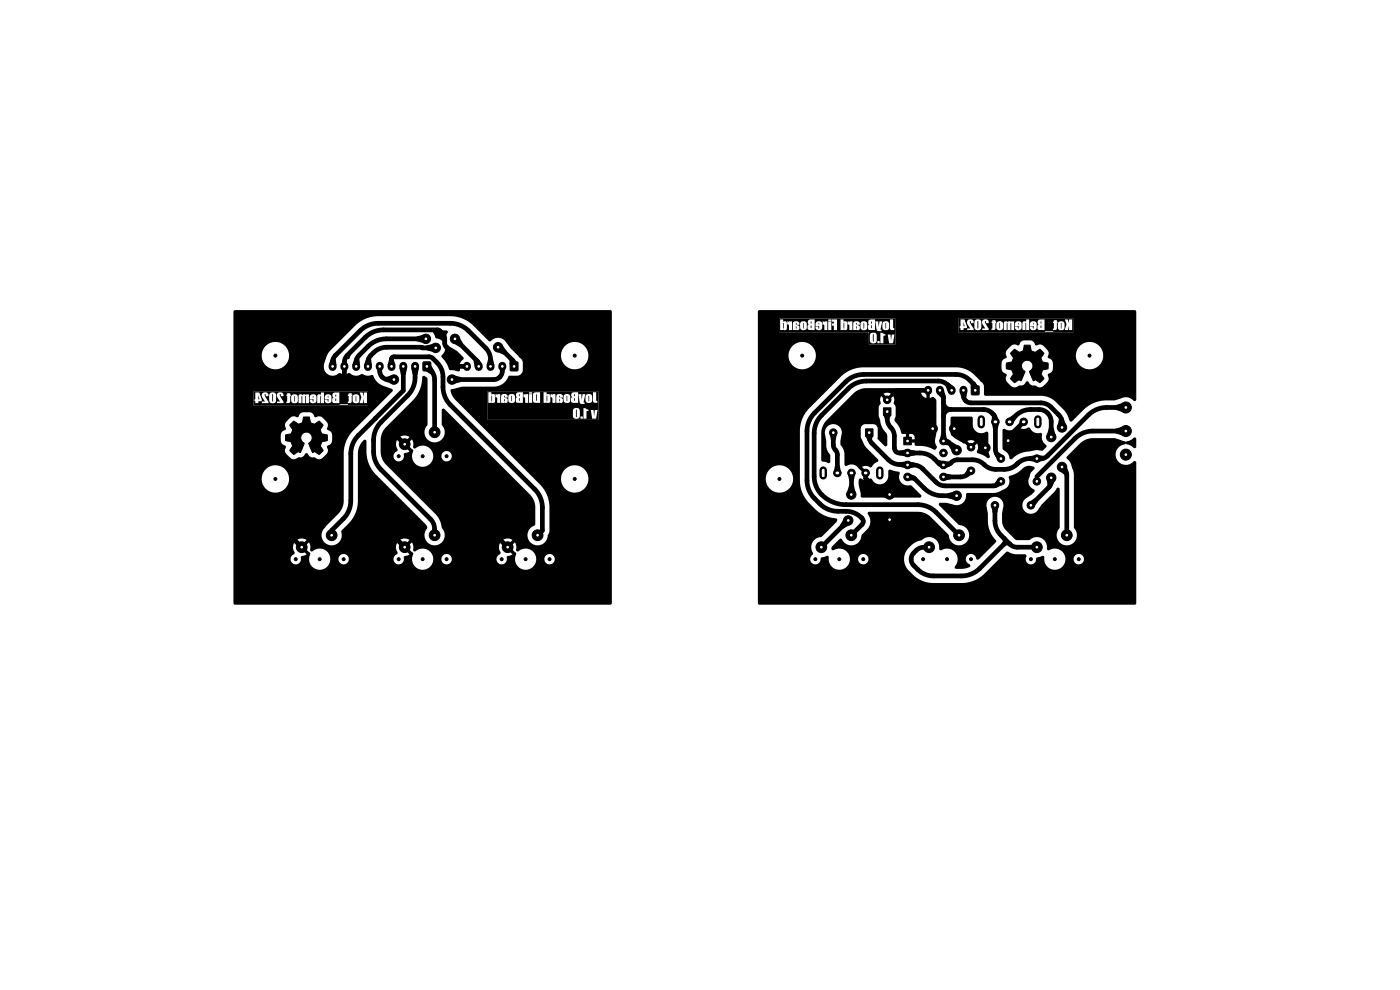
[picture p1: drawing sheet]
<svg xmlns="http://www.w3.org/2000/svg" width="297mm" height="210mm" viewBox="0 0 297 210" stroke-linecap="round" stroke-linejoin="round" font-family="sans-serif">
<g fill="#000">
<path d="M70.3 75.8l.9 .3 .2 1.3-.8 .3-.9-.3zM73.9 74.7a.4 .4 0 0 1 .6 .2 .4 .4 0 0 1-.1 .5l-.2 .6a.48 .48 0 0 1-.8 .1 .35 .35 0 0 1-.3-.2 .35 .35 0 0 1 .1-.4zM75.3 75.8l.9 .3 .2 1.3-.8 .3-.9-.3zM77.8 75.8l.9 .3 .2 1.3-.8 .3-.9-.3zM82.7 75.7l.8 .5 .4 1.2-.8 .3-.9-.3zM82 79.9l1.2-.3 .4 .9-.4 .9-1.6-.5zM84.7 78l.9-.3 .8 .3-.3 1.5h-1zM87.2 78l.9-.3 .8 .3-.3 1.5h-1zM88.4 71.4l1.6-.4 .3 .9-.3 .9-1.6-.4zM90.6 77.7l.8-.3 .9 1.6-.9 .5-1.1-.8zM90.4 73.3l1.7-.4 .3 .9-.3 .9-1.7-.4zM91.9 70.2l.3-.1h2.5a.38 .38 0 0 1 .3 .3 .38 .38 0 0 1-.2 .4l-.3 .8v.6a.35 .35 0 0 1-.2 .3 .35 .35 0 0 1-.4 0l-.9-.6a.72 .72 0 0 1-.8-.9l-.3-.5z"/>
<path d="M94.5 73.2h.5l1.9 1.2 1.4 1.4a.56 .56 0 0 1-.4 .8l-.4 .8h1.2l-.1 .3 .1 .4h-1.2a.43 .43 0 0 1 .1 .5 .43 .43 0 0 1-.4 .2l-1-.3a.71 .71 0 0 1-1-.2l-.5-1.2-1.1-1.6a2.47 2.47 0 0 0 .8-2zM96.5 71.9l.9-.4 .9 1.4-.7 .7-1.5-.8zM101.1 75.8l1.1 1.2-.6 .7-.9 .2-.3-1.4zM103.6 76.2l1-.1 .3 1.3-.8 .3-.9-.3zM105.7 73.7l.7-.7 1.2 1.5-.8 .7-1.5-.6zM108.1 76.5l.7-.7 .8 .9-.5 1-.9 .2zM49.6 65.9l.3-.1h79.6l.3 .2v61.9l-.2 .3-79.7 .1-.3-.2-.1-9.6h12.1v.2a1.15 1.15 0 0 0 1.5 1 1.15 1.15 0 0 0 .7-1.6l1.2-.5-.8-.8 .5-.5 1.1 1.1a2.3 2.3 0 0 0 1 3.2 2.3 2.3 0 0 0 3.1-1.3l.2-.8h1.7v.2a1.1 1.1 0 0 0 1.2 1 1.1 1.1 0 0 0 1-1.2h9.5v.2a1.15 1.15 0 0 0 1.4 1 1.15 1.15 0 0 0 .8-1.6l1.2-.5-.8-.8 .5-.5 1.1 1.1a2.3 2.3 0 0 0 .9 3.2 2.3 2.3 0 0 0 3.2-1.3l.1-.8h1.7v.2a1.1 1.1 0 0 0 1.2 1 1.1 1.1 0 0 0 1-1.2h9.5v.2a1.15 1.15 0 0 0 1.5 1 1.15 1.15 0 0 0 .7-1.6l1.2-.5-.8-.8 .5-.5 1.1 1.1a2.3 2.3 0 0 0 1 3.2 2.3 2.3 0 0 0 3.1-1.3l.2-.8h1.7v.2a1.1 1.1 0 0 0 1.7 .9 1.1 1.1 0 0 0 0-1.9 1.1 1.1 0 0 0-1.7 .8h-1.7a2.33 2.33 0 0 0-1.6-2 2.33 2.33 0 0 0-2.4 .5l-.3-.3a2.18 2.18 0 0 0-.3-1.7l-.8 .9-.5-.5 .8-.9a1.84 1.84 0 0 0-2 0l.8 .9-.5 .5-.9-.8a1.85 1.85 0 0 0 0 2v.4l-.5 .4-.3 .6h-9.5a1.1 1.1 0 0 0-1.1-1 1.1 1.1 0 0 0-1.1 1h-1.7a2.33 2.33 0 0 0-1.5-2 2.33 2.33 0 0 0-2.4 .5l-.4-.3a2.18 2.18 0 0 0-.2-1.7l-.8 .9-.5-.5 .8-.9a1.84 1.84 0 0 0-2.1 0l.8 .9-.5 .5-.8-.8a1.85 1.85 0 0 0 0 2v.4l-.6 .4-.2 .6h-9.5a1.1 1.1 0 0 0-1.1-1 1.1 1.1 0 0 0-1.1 1h-1.7a2.33 2.33 0 0 0-1.5-2 2.33 2.33 0 0 0-2.5 .5l-.3-.3a2.18 2.18 0 0 0-.3-1.7l-.8 .9-.5-.5 .8-.9a1.84 1.84 0 0 0-2 0l.8 .9-.5 .5-.8-.8a1.85 1.85 0 0 0 0 2l-.1 .4-.5 .4-.3 .6h-12.1v-5h18.7a2.18 2.18 0 0 0 2.6 2.1 2.18 2.18 0 0 0 1.6-2.9l1.6-1.7a6.9 6.9 0 0 0 1.9-4.9v-10.3a3.2 3.2 0 0 1 1.6-2.5l.2 .3v2a6.9 6.9 0 0 0 2.2 5.2l10.3 10.4 .4 .8a2.18 2.18 0 0 0 .2 3.1 2.18 2.18 0 0 0 3.1-.1 2.18 2.18 0 0 0-.2-3.1 4.5 4.5 0 0 0-1.4-3l-10.4-10.3-.6-.9-.4-1h2.6v.2a1.15 1.15 0 0 0 1.4 .9 1.15 1.15 0 0 0 .8-1.5l1.2-.5-.8-.8 .5-.5 1.1 1a2.3 2.3 0 0 0 .9 3.3 2.3 2.3 0 0 0 3.2-1.3l.1-.8h1.7v.2a1.1 1.1 0 0 0 1.7 .8 1.1 1.1 0 0 0 0-1.9 1.1 1.1 0 0 0-1.7 .9l-1.7-.1a2.33 2.33 0 0 0-1.5-2 2.33 2.33 0 0 0-2.4 .6l-.4-.3a2.18 2.18 0 0 0-.2-1.7l-.8 .8-.5-.5 .8-.8a1.84 1.84 0 0 0-2.1 0l.8 .8-.5 .5-.8-.8a1.85 1.85 0 0 0 0 2v.5l-.6 .4-.2 .6h-2.6l-.2-3.3a4 4 0 0 1 1.3-2.9l5.6-5.6a7.6 7.6 0 0 0 2-5l.4-.1 .7 .6v9.6a2.2 2.2 0 0 0-.1 3.2 2.2 2.2 0 0 0 3.2 0 2.2 2.2 0 0 0-.1-3.2v-3.1a.49 .49 0 0 1 .5-.2 .49 .49 0 0 1 .4 .4l17.8 17.8a3.9 3.9 0 0 1 1.2 2.8l-.1 3.6a2.68 2.68 0 0 0-1.5 2.8 2.18 2.18 0 0 0 2.4 1.6 2.18 2.18 0 0 0 1.9-2.3l.3-.8v-4.8a6.9 6.9 0 0 0-2.2-5.1l-1.2-1.3h5.8a2.91 2.91 0 0 0 4.1 2.8 2.91 2.91 0 0 0 .6-4.9 2.91 2.91 0 0 0-4.6 1.8l-.1 .3h-5.8l-12.4-12.3h26.2v-6.1h-23.6v6.1h-2.6l-4.1-4.2a2.84 2.84 0 0 1-1-2.3l2.4-.6h6.6a3.6 3.6 0 0 0 3.3-2.3h1.7a1.24 1.24 0 0 0 1.2-1.2l-.1-1.9-1.1-1.3h9.3v.3a2.9 2.9 0 0 0 4.4 2.3 2.9 2.9 0 0 0 0-5 2.9 2.9 0 0 0-4.4 2.4h-9.3l-1.3-1.4-1-1.3a2.09 2.09 0 0 0-3.4-.2l-.3-.1-3.2-3.1a7 7 0 0 0-5.1-2.1h-15.8a6.9 6.9 0 0 0-4.2 2l-5.4 5.4-.6 .8-.6 1.7a1.95 1.95 0 0 0 .7 2.4 1.95 1.95 0 0 0 2.5-.3l.7 .3v-1.4l.3 .2 .4-.2v1.4l.7-.3a2.15 2.15 0 0 0 2.7 .2l.2 .1a2.16 2.16 0 0 0 2 .1l.2 .2a3.5 3.5 0 0 0 2 2.1l1.8 .6a.35 .35 0 0 1 .3 .3 .35 .35 0 0 1-.1 .3l-8.3 8.4a6.9 6.9 0 0 0-2 5v9.8a3.9 3.9 0 0 1-1.2 2.8l-2.7 2.9a2.13 2.13 0 0 0-.8 1.6h-18.7v-12.1h6v.4a2.9 2.9 0 0 0 4.4 2.3 2.9 2.9 0 0 0 0-5 2.9 2.9 0 0 0-4.4 2.3h-6v-8.5h10.1v.2a1.33 1.33 0 0 0 1 1.5l.1 .2a1.8 1.8 0 0 0 .8 2.3 1.11 1.11 0 0 0 1.5 .1l.2-.1a1.49 1.49 0 0 0 1.7-1h.2a1.78 1.78 0 0 0 1.3 .9l.4 .1a1.36 1.36 0 0 0 2.2-.5 1.33 1.33 0 0 0 .4-1.8l.3-.3a1.37 1.37 0 0 0 .8-1.5v-.3a1.29 1.29 0 0 0-.7-1.4h-.2a.86 .86 0 0 1 0-1.1l-.2-.6-.8-.8a1.16 1.16 0 0 0-1.5-.3h-.3l-.2-.2a1.01 1.01 0 0 0-1-.9h-1.2a1.24 1.24 0 0 0-1.1 1.1h-.3a1.74 1.74 0 0 0-2.2 .9 1.23 1.23 0 0 0-.1 1.6l-.1 .2a1.42 1.42 0 0 0-1 1.7h-10.1v-6.8h28.6v-3.1h-24.3v3.1h-4.3v-10.8h6a2.91 2.91 0 0 0 4.1 2.8 2.91 2.91 0 0 0 .6-5 2.91 2.91 0 0 0-4.6 1.9l-.1 .3h-6zM166.2 68.5l.1 .1-.1 1.1zM168.8 69.2a.29 .29 0 0 1 .2 .2 .29 .29 0 0 1-.2 .3zM170.4 68.5l.1 .1-.1 1.1zM172 69h.2v.6l-.2-.1zM172 68.2h.2v.4h-.2z"/>
<path d="M173.7 68.5h.1v.3h-.2zM179 68.5l.1 .1-.1 1.1zM181.6 69.2a.29 .29 0 0 1 .2 .2 .29 .29 0 0 1-.1 .3zM183.2 68.5l.1 .1v1.1zM184.8 69h.2v.6l-.2-.1zM184.8 68.2h.2v.4h-.2zM185.2 70.9l.2 .1-.1 1.5zM187.9 68.5l.1 .1-.1 1.1zM165.3 67.5h24.6v3h-24.6v-1.9h.2v1.4h.6v-.1l.4 .1 .3-.1 .1-1.1a.34 .34 0 0 1 .4 .1 .34 .34 0 0 1 .1 .4v.7h.6v-.9h.2v.9h.6v-.1a.55 .55 0 0 0 .9-.4 .55 .55 0 0 0-.7-.6l-.2-.2 .1-.2 .1 .4 .7-.1v.6a.72 .72 0 0 0 .8 .7 .72 .72 0 0 0 .7-.8h.1l.1 .5 .1 .2h1.3v-1.1h.2v.2h.8v.6h-.2v-.5h-.6a.72 .72 0 0 0 .7 .8 .72 .72 0 0 0 .7-.7l.1-.5a.32 .32 0 0 1 .4 .1 .32 .32 0 0 1 0 .4v.7h1.5v-1.8h.5v.4h-.4v.5h.4v.9h.7v-1.4h.7v1.4h.7v-.1l.3 .1 .4-.2v-1a.34 .34 0 0 1 .4 .1 .34 .34 0 0 1 .1 .4v.7h.6v-.9h.2v.9h.6v-.1a.55 .55 0 0 0 .9-.4 .55 .55 0 0 0-.7-.6l-.2-.2 .1-.2 .1 .4 .7-.1v.6a.72 .72 0 0 0 .8 .7 .72 .72 0 0 0 .7-.8h.1l.1 .5 .1 .2h1.3v-1.8l.4 1.7 .1 .3 .9 .1v-.3l-.2-.1 .2-1.1h.2v.5a.72 .72 0 0 0 .7 .8 .72 .72 0 0 0 .7-.8h.2v.3a.42 .42 0 0 0 .6 .4h.3v-.4l-.2-.1v-1.7h-.7v1.5h-.2v-.4a.72 .72 0 0 0-.7-.8 .72 .72 0 0 0-.7 .7h-.2l.2-.6h-.6l-.2 1.2-.1-1.2h-.7v-.4h-.7a.57 .57 0 0 0-.7 .3 .57 .57 0 0 0 .2 .7l-.2 .1-.1 .4h-.1v-.4a.72 .72 0 0 0-.7-.8 .72 .72 0 0 0-.8 .7h-.1a.73 .73 0 0 0-.9-.6 .73 .73 0 0 0-.5 .9h-.2v-.9h-.6v.3l-.4-.4-.1 .7-.1-.6-.6 .1v-.5h-.7v.8h-.7v-.8h-1.1v.4h-.8v1.8h-.2v-1.8h-.6v.3l-.4-.4v.7a.76 .76 0 0 0-.8-.7 .76 .76 0 0 0-.7 .8h-.2v-.8h3.6v-.3h-.7v.3h-2.9v-.3h-.6a.59 .59 0 0 0-.8 .2 .59 .59 0 0 0 .2 .8l-.2 .1-.1 .4h-.1v-.4a.72 .72 0 0 0-.7-.8 .72 .72 0 0 0-.8 .7h-.1a.73 .73 0 0 0-.9-.6 .73 .73 0 0 0-.5 .9h-.2v-.9h-.6v.3l-.4-.4-.1 .7-.1-.6-.7 .1v-.5h-.6v.8h-.2zM184.3 70.3h5.7v2.8h-5.7v-1.8h.2v.8a.71 .71 0 0 0 .3 .7 .71 .71 0 0 0 .7 0h1.9v-1.2a.3 .3 0 0 1 .1-.4 .3 .3 0 0 1 .3 0v-.2h.5l.3 1.8h.8l.4-1.8h-.6l-.2 1.3-.1-1.3h-1.1l-.6-.4h-.4v2.2h-.2v-.5h-.5v.5h-.6l.5-.4v-1.1a.74 .74 0 0 0-.7-.8 .74 .74 0 0 0-.8 .8h-.2zM204.4 68.3l.2 .9h-.2zM207.4 68.1l.1 .1-.1 1.5z"/>
<path d="M212 68.5l.2 .1-.1 1.1zM216 68.5h.1v.3h-.1zM219.2 68.5h.1v.3h-.2zM220.8 69h.1v.6l-.1-.1zM220.8 68.2h.1v.4h-.1zM225.1 68.5l.1 .1-.1 1.1zM203.4 67.5h24.3v3.1h-24.3v-.2h20v-.2h-1.7v.2h-18.3v-1.2h.2l.2 .8h.6v-.4h.7l-.3-1.3h.3l.7 1.4h-.6v.3h1.4l-.2-.6a1.41 1.41 0 0 1-.5-1.3l.1 .4h.7v.8a.74 .74 0 0 0 .7 .7 .74 .74 0 0 0 .8-.7v-1h.1l.7 1.4h-.6v.3h1.4l-.1-.3h.6v.3h.3a.45 .45 0 0 0 .5-.1 .45 .45 0 0 0 .1-.5v-.6h.2v.6a.72 .72 0 0 0 .7 .7 .72 .72 0 0 0 .7-.8v-.6h.1v1.3h.7l.1-1.5v1.5h.7v-1.5l.1 1.5h.7v-1.1h.1v.2h.8v.6h-.2v-.5h-.6a.72 .72 0 0 0 .7 .8 .72 .72 0 0 0 .7-.7v-.5h.2v1.2h.6l.1-1.5 .1 1.5h.6v-1.1h.2v.2h.8v.6h-.2v-.5h-.6v.2a.72 .72 0 0 0 .8 .6 .72 .72 0 0 0 .6-.7h.2v.5l.3 .2h1.2v-.3h1.8v.3h.4a.42 .42 0 0 0 .4-.6v-.6h.2v.8l.3 .4h1.9l.2-.9v.9h.7v-2.2h-.7v.8l-.3-.8h-.6l.4 1-.4 1.2h-.5l.4-.3v-.9a.72 .72 0 0 0-.7-.7 .72 .72 0 0 0-.7 .7h-.2v-.3h.1l-.1-.6h-.6v.3h-.2v.3h.2v1.2h-2v-1.9h-.8a.57 .57 0 0 0-.6 .3 .57 .57 0 0 0 .2 .7l-.2 .1-.1 .4h-.2v-.5a.72 .72 0 0 0-.7-.7 .72 .72 0 0 0-.7 .8h-.2v-1.1h-.6v.5l-.6-.1-.2 .2v.4l-.2-.1a.72 .72 0 0 0-.8-.6 .72 .72 0 0 0-.6 .8h-.1v-.7h-.7v.1l-.5-.1-.2 .1-.5-.1-.3 .2-.1 .3h-.1a.72 .72 0 0 0-.8-.6 .72 .72 0 0 0-.6 .7h-.2v-.3h.1l-.1-.6h-.7v.3h-.1v.3h.1v1.2h-.8l-.2-.3a1.41 1.41 0 0 1-.4-1.3l.1 .4h.6a.72 .72 0 0 0-.7-.8 .72 .72 0 0 0-.8 .6h-.1a.74 .74 0 0 0-.9-.6 .74 .74 0 0 0-.6 .8h-.1a.72 .72 0 0 0-.7-.8 .72 .72 0 0 0-.8 .6h-.3l-.2-.5h-.8v1.4h-.4zM160.8 65.9l.3-.1h79.7l.3 .3v18.6a.39 .39 0 0 1-.4 .4 .39 .39 0 0 1-.4-.3 2.17 2.17 0 0 0-2.5-.3 5.7 5.7 0 0 1-3.3 .4l-.5 .1a6.9 6.9 0 0 0-4.1 1.9l-2.4 2.4-.4 .1-.2-.2-.9-1.9-2-2a4.5 4.5 0 0 0-3.1-1.3l-11.9-.1-.2-.2-.1-1.7-.1-.5-1.9-2a5.6 5.6 0 0 0-4-1.6h-19.3a6.9 6.9 0 0 0-5.1 2l-6.7 6.7a6.9 6.9 0 0 0-1.9 5v10.1a6.9 6.9 0 0 0 2.1 5.2l1 .9a7.4 7.4 0 0 0 4.7 2.2l.1 .3-.3 .6-2.9 2.9a2.31 2.31 0 0 0-1.9 3.6l-.1 .3a1.14 1.14 0 0 0 .2 2 1.14 1.14 0 0 0 1.5-1.3l1.2-.5a.38 .38 0 0 1 .5 .1 .38 .38 0 0 1 0 .5 2.25 2.25 0 0 0 2.2 2.4 2.25 2.25 0 0 0 2.3-2.4h1.7v.2a1.1 1.1 0 0 0 1.3 1 1.1 1.1 0 0 0 .9-1.2h7.6l.3 1.6 .6 .8 .8 .9a6.2 6.2 0 0 0 4.6 1.9h5.7a6.9 6.9 0 0 0 5.2-2.2l4.5-4.5 1.8 .6h2.2a.61 .61 0 0 1 .1 .9 1.15 1.15 0 0 0 1.2 1.2 1.15 1.15 0 0 0 1.1-1.3l1.1-.5a.38 .38 0 0 1 .5 .1 .38 .38 0 0 1 0 .5 2.25 2.25 0 0 0 2.2 2.4 2.25 2.25 0 0 0 2.3-2.4h1.8v.2a1.1 1.1 0 0 0 1.6 .9 1.1 1.1 0 0 0 0-1.9 1.1 1.1 0 0 0-1.6 .8h-1.8a2.33 2.33 0 0 0-3.6-1.8l-.2-.1a2.74 2.74 0 0 0-1-2.3 2.46 2.46 0 0 0-2.9 .3l-2.8-.1-2-2a2.85 2.85 0 0 1-.9-2v-1.6l.2-1.1a1.81 1.81 0 0 0-1.7-2.4 1.81 1.81 0 0 0-1.7 2.4l.2 1.1v1.4a6.2 6.2 0 0 0 1.7 4.5l-.1 .3-3.5 3.5a.51 .51 0 0 1-.6 0 .51 .51 0 0 1-.2-.6 1.13 1.13 0 0 0-1.9 .1 1.13 1.13 0 0 0 .8 1.7l.1 .2a2.04 2.04 0 0 1-1.9 .7h-1.2l-.3-.3 .1-.3a2.3 2.3 0 0 0 0-3 2.3 2.3 0 0 0-3.1-.4l-.2-.1a2.74 2.74 0 0 0-1-2.3 2.34 2.34 0 0 0-2.9 .3 4.7 4.7 0 0 0-3.6 3.9l-7.6-.1a1.1 1.1 0 0 0-1.2-.9 1.1 1.1 0 0 0-1 1h-1.7a2.33 2.33 0 0 0-3.6-1.8 .48 .48 0 0 1-.2-.7l1.7-1.7a.66 .66 0 0 1 .7 .6 2.22 2.22 0 0 0 2.5 .6 2.22 2.22 0 0 0 1.4-2.1l1.1-1.1a2.61 2.61 0 0 0 .2-3.4l.3-.3h10.3a4 4 0 0 1 2.9 1.2l3.7 3.7a2.18 2.18 0 0 0 2.2 2.2 2.18 2.18 0 0 0 2.1-2.3 2.18 2.18 0 0 0-2.3-2.1l-4-4a.44 .44 0 0 1 0-.6 .44 .44 0 0 1 .6 0h.9l1.5 .4a2.09 2.09 0 0 0 2.7-2.4l.3-.1 5.9-.1 1.9-.8a1.94 1.94 0 0 0 .9-2.5l.1-.2a11.6 11.6 0 0 0 3.4-2l.9-.2 .8 .2 .3 .2-.1 .3-.7 .8-.2 .7a2.03 2.03 0 0 0 1 3v.3l-.6 .6-1.4 .9a1.8 1.8 0 0 0 .1 2.8 1.8 1.8 0 0 0 2.7-.6l.7-1 2.7-2.6 .5-.9a.35 .35 0 0 1 .4 0 .35 .35 0 0 1 .2 .3v8.2a2.18 2.18 0 0 0 .1 3.1 2.18 2.18 0 0 0 3.1-.1 2.18 2.18 0 0 0-.2-3.1v-11.6l-.7-2.1-.9-1.1 2.8-2.9a4 4 0 0 1 2.9-1.3h4.5l2.4 .9 1-.4 .6-.5a.35 .35 0 0 1 .4-.1 .35 .35 0 0 1 .3 .3l-.1 1.8a.53 .53 0 0 1-.5 .2 .53 .53 0 0 1-.4-.4 1.8 1.8 0 0 0-2.3-.2 2.21 2.21 0 0 0-.6 3.4 2.21 2.21 0 0 0 3.4-.1l.4 .1 .1 .2v29.8l-.4 .4h-79.7l-.2-.4v-26.5h1.7a2.9 2.9 0 0 0 4.1 2.8 2.9 2.9 0 0 0 .5-4.9 2.9 2.9 0 0 0-4.6 1.8v.3h-1.7v-26.1h6.5a2.9 2.9 0 0 0 1.6 2.7 2.9 2.9 0 0 0 3.1-.3h40.5v.1a1.33 1.33 0 0 0 1 1.6l.1 .2a1.8 1.8 0 0 0 .8 2.2 1.12 1.12 0 0 0 1.6 .1l.1-.1a1.46 1.46 0 0 0 1.7-.9h.2a1.78 1.78 0 0 0 1.3 .9h.4a1.53 1.53 0 0 0 2.3-.6 1.3 1.3 0 0 0 .3-1.7l.3-.3a1.37 1.37 0 0 0 .8-1.4v-.2a1.38 1.38 0 0 0-1.1-1.7l.1-.6h5.8a2.91 2.91 0 0 0 4.2 2.8 2.91 2.91 0 0 0 .5-5 2.91 2.91 0 0 0-4.6 1.9l-.1 .3h-5.8a2.19 2.19 0 0 0-1-1.8 1.09 1.09 0 0 0-1.4-.3l-.3 .1-.2-.3a1.01 1.01 0 0 0-1-.8h-1.2a1.24 1.24 0 0 0-1.1 1l-.2 .1a1.74 1.74 0 0 0-2.3 .8 1.23 1.23 0 0 0-.1 1.6l-.1 .2a1.42 1.42 0 0 0-1 1.8l-40.4-.1a2.9 2.9 0 0 0-.7-4.8 2.9 2.9 0 0 0-4.1 2.5h-6.5v-4.8h23.2l.3 .2v2.4h5.7v-2.5h37.7v-3.1h-24.3v3.1h-13.4l-.1-3h-24.6v2.9h-4.5zM54.8 83.8l.2 .9h-.2zM57.8 83.6l.1 .1-.1 1.5zM62.4 84l.1 .1v1.1zM66.4 84h.1v.3h-.2z"/>
<path d="M69.5 84h.2v.3h-.2zM71.2 84.5h.1v.6l-.2-.1zM71.2 83.7h.1v.4h-.1zM75.5 84l.1 .1-.1 1.1zM53.8 83h24.3v3.1h-24.3v-.2h20v-.2h-1.7v.2h-18.3v-1.2h.2l.2 .8h.6v-.4h.7l-.3-1.3h.3l.7 1.4h-.6v.3h1.4l-.3-.6a1.41 1.41 0 0 1-.4-1.3l.1 .4h.7v.8a.74 .74 0 0 0 .7 .7 .74 .74 0 0 0 .8-.7v-1h.1l.7 1.4h-.6v.3h1.3v-.3h.6v.3h.3a.45 .45 0 0 0 .5-.1 .45 .45 0 0 0 .1-.5v-.6h.2v.6a.72 .72 0 0 0 .7 .6 .72 .72 0 0 0 .7-.7v-.6h.1v1.3h.7v-1.5l.1 1.5h.7v-1.5l.1 1.5h.6v-1.1h.2v.2h.8v.6h-.2v-.5h-.6a.72 .72 0 0 0 .7 .8 .72 .72 0 0 0 .7-.7v-.6h.2v1.3h.6l.1-1.5 .1 1.5h.6v-1.1h.2v.2h.8v.6h-.2v-.5h-.6v.2a.72 .72 0 0 0 .8 .6 .72 .72 0 0 0 .6-.7h.2v.5l.3 .2h1.2v-.3h1.8v.3h.3a.42 .42 0 0 0 .5-.6v-.6h.2v.8l.3 .4h1.9l.2-1v1h.7v-2.2h-.7v.8l-.3-.8h-.6l.4 1-.4 1.2h-.5l.4-.3v-.9a.72 .72 0 0 0-.7-.7 .72 .72 0 0 0-.7 .7h-.2v-.3h.1l-.1-.6h-.6v.3h-.2v.3h.2l-.1 1.2h-1.9v-1.9h-.8a.57 .57 0 0 0-.6 .3 .57 .57 0 0 0 .2 .7l-.2 .1-.1 .4h-.2v-.5a.72 .72 0 0 0-.7-.7 .72 .72 0 0 0-.7 .8h-.2v-1.1h-.6v.5l-.6-.1-.2 .2v.3h-.2a.72 .72 0 0 0-.8-.6 .72 .72 0 0 0-.6 .8h-.2v-.7h-.6v.1l-.5-.2-.2 .2-.5-.2-.3 .3-.1 .3-.1-.1a.72 .72 0 0 0-.8-.5 .72 .72 0 0 0-.6 .7h-.2v-.3h.1l-.1-.6h-.7v.3h-.1v.3h.1v1.2h-.8l-.2-.3a1.41 1.41 0 0 1-.5-1.3l.2 .4 .5-.1a.72 .72 0 0 0-.6-.7 .72 .72 0 0 0-.8 .6h-.1a.74 .74 0 0 0-.9-.6 .74 .74 0 0 0-.6 .8l-.1-.1a.72 .72 0 0 0-.7-.7 .72 .72 0 0 0-.8 .6h-.3l-.2-.5h-.8v1.4h-.4zM96.3 79.6l1.6 .4v1l-1.6 .4-.4-.9zM104.3 84h.1l-.1 1.1zM106.9 84.6a.29 .29 0 0 1 .2 .2 .29 .29 0 0 1-.1 .3zM108.5 84l.1 .1v1zM110.1 84.5h.2v.5l-.2-.1zM110.1 83.7l.2-.1v.5l-.2-.1zM113.8 83.6h.1v1.4l-.2-.1z"/>
<path d="M116 84h.1l-.1 1.1zM118.7 84.6a.29 .29 0 0 1 .1 .2 .29 .29 0 0 1-.1 .3zM120.2 84l.1 .1v1zM121.8 84.5h.2v.5l-.2-.1zM121.8 83.7l.2-.1v.5l-.2-.1zM122.2 86.9l.2 .1-.1 1.5zM124.9 84l.1 .1-.1 1zM103.4 83h23.6v6.1h-23.6v-1.8h18.1v.8a.71 .71 0 0 0 .3 .7 .71 .71 0 0 0 .8 0h1.8v-1.3a.28 .28 0 0 1 .1-.3 .28 .28 0 0 1 .3 0v-.2h.5l.3 1.8h.9l.3-1.8h-.6l-.2 1.3-.1-1.3h-1.1l-.6-.4h-.4v2.2h-.2v-.5h-.5v.5h-.5l.4-.4v-1.1a.74 .74 0 0 0-.7-.8 .74 .74 0 0 0-.8 .8h-18.1v-3.2h.2v1.4h.6v-.2l.4 .2 .3-.2 .1-1a.34 .34 0 0 1 .4 0 .34 .34 0 0 1 .1 .4v.8h.6v-1h.2v1h.6v-.2a.55 .55 0 0 0 .9-.4 .55 .55 0 0 0-.7-.6l-.2-.1 .1-.3 .1 .4h.7v.5a.72 .72 0 0 0 .8 .7 .72 .72 0 0 0 .7-.8h.1l.1 .5 .1 .2 1.3 .1v-1.2a.35 .35 0 0 1 .4 0 .35 .35 0 0 1 .1 .4v.8h1.5v-1.5h.2v.9a.51 .51 0 0 0 .7 .6h.8v-1.4h.7v1.4l1.2-.1 .2-.3 .1-.8a.34 .34 0 0 1 .3 0 .34 .34 0 0 1 .1 .4v.8h.6v-1h.2v1h.6v-.2a.55 .55 0 0 0 .9-.4 .55 .55 0 0 0-.7-.6l-.1-.1v-.3l.1 .4h.7l.1 .5a.72 .72 0 0 0 .7 .7 .72 .72 0 0 0 .7-.8h.1l.1 .5 .1 .2 1.3 .1v-1.9l.4 1.8 .2 .2 .8 .1v-.3l-.2-.1 .2-1h.2v.4a.72 .72 0 0 0 .7 .8 .72 .72 0 0 0 .7-.8h.2v.3a.42 .42 0 0 0 .6 .5h.3v-.5h-.2v-1.8h-.7v1.5h-.2v-.4a.72 .72 0 0 0-.7-.7 .72 .72 0 0 0-.7 .7h-.2l.2-.7h-.6l-.2 1.3-.1-1.3h-.7v-.4h-.7a.57 .57 0 0 0-.7 .3 .57 .57 0 0 0 .2 .7l-.2 .2-.1 .3h-.1v-.4a.72 .72 0 0 0-.7-.7 .72 .72 0 0 0-.8 .7l-.1-.1a.73 .73 0 0 0-.9-.6 .73 .73 0 0 0-.5 .9h-.2v-.9h-.6v.3l-.4-.3v.7l-.2-.7-.6 .1v-.5h-.7v.9h-.7v-.9h-.6a.66 .66 0 0 0-.7 .1 .66 .66 0 0 0-.2 .7h-.2v-.4h-.7v1.9h-.1v-1.9h-.7v.3l-.4-.3v.7h-.1v-.8h2v-.3h-.7v.3h-1.3v-.3h-.6a.59 .59 0 0 0-.8 .3 .59 .59 0 0 0 .2 .7l-.2 .2-.1 .3h-.1v-.4a.72 .72 0 0 0-.7-.7 .72 .72 0 0 0-.8 .7l-.1-.1a.73 .73 0 0 0-.9-.6 .73 .73 0 0 0-.5 .9h-.2v-.9h-.6v.3l-.4-.3-.1 .7-.1-.7-.7 .1v-.5h-.6v.9h-.2zM176 91.8h1.6l-.3 1.6h-1zM177.1 98.7h1l.3 1.6h-1.6zM184.4 91.8l.8 .8-.2 .5-.9 .4-.4-.9zM188.2 87.3l.8 .8-.3 .7h-1l-.3-.7z"/>
<path d="M182.3 101.6l.4-.1a1.68 1.68 0 0 0 2 0h.1a1.89 1.89 0 0 0 2 1.2 1.89 1.89 0 0 0 1.6-1.6v-1.2l.2-.2 1.8 .3a.4 .4 0 0 1 .4 .2 .4 .4 0 0 1 0 .4 1.81 1.81 0 0 0 1.9 2.4h.7l1.5 1.5a.75 .75 0 0 1 .5 1h-12.6l-.2-.2v-.7l-.4-1.8zM190.9 95.6l1.6-.3v1.6l-1.6-.3zM191 98.1l1.5-.3v.8l-.3 .8-1.2-.4zM192.5 95.3l1.6 .3v1l-1.6 .3zM192.8 97.9l1.1 .2-.1 1-1 .3-.3-.8zM180.9 83.6l6.5-.1 .8 .8 .8-.8-.7-.2-.9 .2h-6.4l.4-.3h14a1.54 1.54 0 0 0 1.1 1.2v-1.2h-15.1l1.1-.6 1.3-.3h11.3l1.4 .2a.48 .48 0 0 0 .1 .7 .48 .48 0 0 0 .6-.1v1.3l.8-.2 .6 .7 .1 6.9-.4 1.8 .2 .7a.58 .58 0 0 1 .2 .7 .58 .58 0 0 1-.7 .3 9.9 9.9 0 0 0-3.8-.8l-.2-.6h-1.2a.4 .4 0 0 0-.1-.7h1.3l-.1-.9-.4-.2h-.6v1.1h-.4l-.3 .2v-1.3l-.9-.1a7.2 7.2 0 0 0-1.5-2.8l.2-.9v-1.8l-.3-.7a.83 .83 0 0 1 0-1l-.2-.8-.9 .9a.4 .4 0 0 0-.4-.5 .4 .4 0 0 0-.4 .5l-.9-.9-.2 1.1a.78 .78 0 0 1-.2 1l-.1 2.1 .3 .9a5.9 5.9 0 0 0 1.5 3v2.2a.35 .35 0 0 1-.2 .4 .35 .35 0 0 1-.4-.1l-1.4-1.5v-2.2a.99 .99 0 0 0-.9-.9h-1.9a1 1 0 0 0-.8 .9v1.9l.8 1.7 2.8 2.9a.56 .56 0 0 1-.5 .8l-.6 .5a.49 .49 0 0 1-.3 .4 .49 .49 0 0 1-.6-.1l-.7-.2-.6 .2 1 1.1h-.5l-.1 .3-1-.9a1.98 1.98 0 0 0-2.8-.6l-.4-.3v-2.9l-.8-1.4 .2-2a1.81 1.81 0 0 0-1.7-2.3 1.81 1.81 0 0 0-1.7 2.3l.3 2.8 .7 1.5v1.4a.78 .78 0 0 1-1.1 0l-.5-.1-.3-.3 .1-6.4a4 4 0 0 1 1.2-2.2zM198.5 98.3l.7-.7 1.3 .3-.3 .7-.6 .6zM200.2 97.8l1.1 .1 .7 .7-1.5 .8-.3-.8zM199.4 82.8l.8-.2 .4 1.8h-1l-.8-.9zM200.5 92.8l1.4 1-.7 .7-1-.2v-.7zM199.7 92h1l.2 1.5h-1.5zM201.2 81.2l1.1 .8-.4 .8-.8 .3-.5-1.2z"/>
<path d="M201.2 94.4l.7-.7 1.4 .9-.4 .9-.9 .4zM203.6 83.1l.8-.3 .8 .3-.2 1.2-.9 .5zM205.4 99.3l.6 .6 .3 .7-1.1 .7-.5-.9zM201.7 88.5l.3-.1h4.1l.3 .2v1.6a1.9 1.9 0 0 0 3 1.4l.3 .3 .1 4.3a.56 .56 0 0 1-.2 1l-1.8-.9a.51 .51 0 0 1-.5-.3 .51 .51 0 0 1 .1-.6l.1-.8-.2-.5-.9 .9a.4 .4 0 0 0-.4-.5 .4 .4 0 0 0-.4 .5l-.9-.9h-.3l-.8-.5h1.6l.8 .8 .8-.8-.7-.2-.9 .2a3 3 0 0 1-2.7-.7 1.33 1.33 0 0 1-.8-1.1zM206.6 80.8l.8 1-.5 1-.9 .2-.1-1.5zM210.4 88.3l.8-.7 .7 1.6-.7 .3h-.8zM210.9 96.3l.9-.4 1.1 .8-.6 .6-.7 .3zM210.4 89.5h1.6l-.3 1.6h-1zM213.6 88.9l1.3-.9 .8 .7-1 1.3zM212.7 91.1l.2-.1a2.07 2.07 0 0 0 2.9-.7l1-.9 .1 .3 .5 .1-1 1a2.13 2.13 0 0 0 1.9-.1 2.19 2.19 0 0 0 2.6 1.1 1.08 1.08 0 0 1 .1 1.2l.5 1a.6 .6 0 0 1 .4 .9l-.8 .7-1.3-.1a10.6 10.6 0 0 0-4.6 1.4l-.3 .3a.4 .4 0 0 1-.4 .2 .4 .4 0 0 1-.4-.4 2.34 2.34 0 0 0-1.3-1.6l-.1-.3zM217 89.2h.4zM218.4 96.8l1.6-.3v1.6l-1.6-.3z"/>
<path d="M220 96.5l1.3 .2 .4 .9-1.4 .4-.3-.7zM222.5 90.7h1l.4 1.6-.9 .4-.9-.4zM224.6 88.9l.9-.4 .7 1.8a2.5 2.5 0 0 1-1.9 .4zM225.3 99.1l.9-.4 .6 2h-1l-1.2-.9zM236.7 85.9l1.5-.5 .6 1-.6 1-1.5-.5zM236.7 90.9l1.5-.5 .6 1-.6 1-1.5-.5zM179 110l.9 .4 .4 .9-1.4 .9-.7-.8zM180.1 102.9h1l.4 1.6-.9 .4-.9-.4zM179.8 100.3h1.6l-.3 1.6h-1zM183.4 100.6h.4zM187.2 104.3l1.1-.3 .4 .9-.4 .9-1.8-.8zM192.8 100.4l1.6 .8-.7 .7-1.2 .1v-.8z"/>
<path d="M200.2 100.4l1.5 .3v1l-1.5 .3zM200.9 104.7l1.7-.5 .3 1-.3 .9-1.7-.4zM211.8 101.6l.5 .5 .3 .7-1.4 .7-.3-1zM210.3 107.2h1.6l-.3 1.6h-1zM218.1 106.6l1.4-.9 .7 .7-.9 1.3zM222 101.4v-.1a2.52 2.52 0 0 1 1.9 .4l-.9 1.9-.8-.7z"/>
</g>
<g fill="#000" stroke="#000" stroke-width=".21">
<path d="M89.8 76.8h1.5v1.8h-1.5zM108.3 76.8h1.5v1.8h-1.5zM214.9 74.4l.1-.1a.32 .32 0 0 1 .3-.2 .32 .32 0 0 1 .3 .2l.6 .5 .9-.4 .2-1.2h1.2l.3 1.2 .8 .4 .7-.5a.32 .32 0 0 1 .4-.2 .32 .32 0 0 1 .2 .3l.2 .2a.38 .38 0 0 1 .4 .3 .38 .38 0 0 1-.3 .4 .87 .87 0 0 0-.3 .9 .87 .87 0 0 0 .7 .7h.2a.45 .45 0 0 1 .6 .1 .45 .45 0 0 1 0 .6v.1a.39 .39 0 0 1 0 .5 .39 .39 0 0 1-.5 .1 .95 .95 0 0 0-.9 .6 .95 .95 0 0 0 .3 1.1 .34 .34 0 0 1 .2 .4 .34 .34 0 0 1-.3 .2l-.2 .2a.42 .42 0 0 1-.4 .4 .42 .42 0 0 1-.4-.3 .77 .77 0 0 0-1-.1l-.8-2a1.25 1.25 0 0 0 .5-1.9 1.25 1.25 0 0 0-2 0 1.25 1.25 0 0 0 .5 1.9l-.8 2a.74 .74 0 0 0-1 .2h-.1a.3 .3 0 0 1-.4 .2 .3 .3 0 0 1-.2-.3l-.2-.2a.45 .45 0 0 1-.3-.4 .45 .45 0 0 1 .3-.5 .93 .93 0 0 0 .1-1 .93 .93 0 0 0-.9-.5h-.1a.39 .39 0 0 1-.4-.2 .39 .39 0 0 1 .1-.4v-.2a.39 .39 0 0 1 0-.5 .39 .39 0 0 1 .4-.1 .87 .87 0 0 0 .9-.4 .87 .87 0 0 0 0-.9l-.2-.2a.45 .45 0 0 1-.2-.5 .45 .45 0 0 1 .4-.4zM62 89.6l.1-.1a.32 .32 0 0 1 .3-.2 .32 .32 0 0 1 .3 .3l.6 .4 .9-.3 .2-1.2h1.2l.3 1.2 .8 .3 .7-.5a.32 .32 0 0 1 .4-.2 .32 .32 0 0 1 .2 .3l.2 .2a.38 .38 0 0 1 .4 .4 .38 .38 0 0 1-.3 .4 .87 .87 0 0 0-.3 .8 .87 .87 0 0 0 .7 .7l.2 .1a.45 .45 0 0 1 .5 .1 .45 .45 0 0 1 .1 .5v.2a.39 .39 0 0 1-.1 .4 .39 .39 0 0 1-.4 .2 .95 .95 0 0 0-.9 .6 .95 .95 0 0 0 .3 1.1 .34 .34 0 0 1 .2 .3 .34 .34 0 0 1-.3 .3l-.2 .2a.42 .42 0 0 1-.4 .3 .42 .42 0 0 1-.4-.3 .77 .77 0 0 0-1-.1l-.8-1.9a1.25 1.25 0 0 0 .5-1.9 1.25 1.25 0 0 0-2-.1 1.25 1.25 0 0 0 .5 2l-.8 1.9a.74 .74 0 0 0-1 .2l-.1 .1a.3 .3 0 0 1-.4 .1 .3 .3 0 0 1-.2-.3l-.2-.2a.45 .45 0 0 1-.3-.4 .45 .45 0 0 1 .3-.4 .93 .93 0 0 0 .1-1.1 .93 .93 0 0 0-.9-.4h-.1a.39 .39 0 0 1-.4-.2 .39 .39 0 0 1 .1-.5v-.1a.39 .39 0 0 1 0-.5 .39 .39 0 0 1 .4-.1 .87 .87 0 0 0 .9-.4 .87 .87 0 0 0 0-1l-.2-.2a.45 .45 0 0 1-.2-.5 .45 .45 0 0 1 .4-.3zM183.6 91h1.6v1.6h-1.6zM187.4 86.5h1.6v1.6h-1.6zM191.7 92.8h1.6v1.6h-1.6zM206.1 81.9h1.6v1.8h-1.6z"/>
<circle cx="58.4" cy="75.4" r=".31"/>
<circle cx="90.4" cy="71.9" r="1"/>
<circle cx="92.4" cy="73.8" r="1"/>
<circle cx="96.5" cy="71.9" r="1"/>
<circle cx="105.7" cy="73.7" r="1"/>
<circle cx="121.9" cy="75.4" r=".31"/>
<circle cx="170.2" cy="75.4" r=".31"/>
<circle cx="231.1" cy="75.4" r=".31"/>
<circle cx="83.6" cy="80.5" r="1"/>
<circle cx="84.6" cy="96.8" r=".31"/>
<circle cx="85.9" cy="94.2" r="1.14"/>
<circle cx="89.7" cy="96.8" r=".31"/>
<circle cx="92.2" cy="91.7" r="1.14"/>
<circle cx="94.7" cy="96.8" r=".31"/>
<circle cx="95.9" cy="80.5" r="1"/>
<circle cx="176.8" cy="91.8" r=".8"/>
<circle cx="188.2" cy="84.8" r=".8"/>
<circle cx="192.5" cy="98.6" r=".8"/>
<circle cx="192.5" cy="96.1" r=".8"/>
<circle cx="197.9" cy="90.9" r="1"/>
<circle cx="200.2" cy="98.6" r=".8"/>
<circle cx="200.2" cy="96.1" r=".8"/>
<circle cx="200.2" cy="93.6" r=".8"/>
<circle cx="202.4" cy="90.9" r="1"/>
<circle cx="202.9" cy="95.5" r="1"/>
<circle cx="206" cy="99.9" r=".8"/>
<circle cx="206" cy="94.9" r=".8"/>
<circle cx="209" cy="95" r="1"/>
<circle cx="211.2" cy="89.5" r=".8"/>
<circle cx="212.3" cy="97.3" r=".8"/>
<circle cx="213.9" cy="93.5" r="1"/>
<circle cx="214.2" cy="89.5" r=".8"/>
<circle cx="217.2" cy="89.5" r=".8"/>
<circle cx="220" cy="97.3" r=".8"/>
<circle cx="223" cy="92.7" r="1"/>
<circle cx="225.3" cy="99.1" r="1"/>
<circle cx="225.3" cy="90.7" r="1"/>
<circle cx="238.8" cy="86.4" r="1.17"/>
<circle cx="238.8" cy="96.4" r="1.17"/>
<circle cx="238.8" cy="91.4" r="1.17"/>
<circle cx="58.4" cy="101.6" r=".31"/>
<circle cx="62.7" cy="118.6" r=".31"/>
<circle cx="64" cy="116.1" r="1.14"/>
<circle cx="67.8" cy="118.6" r=".31"/>
<circle cx="70.4" cy="113.5" r="1.14"/>
<circle cx="72.9" cy="118.6" r=".31"/>
<circle cx="84.6" cy="118.6" r=".31"/>
<circle cx="85.9" cy="116.1" r="1.14"/>
<circle cx="89.7" cy="118.6" r=".31"/>
<circle cx="92.2" cy="113.5" r="1.14"/>
<circle cx="94.7" cy="118.6" r=".31"/>
<circle cx="106.4" cy="118.6" r=".31"/>
<circle cx="107.7" cy="116.1" r="1.14"/>
<circle cx="111.5" cy="118.6" r=".31"/>
<circle cx="114" cy="113.5" r="1.14"/>
<circle cx="116.6" cy="118.6" r=".31"/>
<circle cx="121.9" cy="101.6" r=".31"/>
<circle cx="165.4" cy="101.6" r=".31"/>
<circle cx="173" cy="118.6" r=".31"/>
<circle cx="174.2" cy="116.1" r="1.14"/>
<circle cx="177.6" cy="100.3" r=".8"/>
<circle cx="178.1" cy="118.6" r=".31"/>
<circle cx="179.9" cy="110.4" r="1"/>
<circle cx="180.6" cy="104.9" r="1"/>
<circle cx="180.6" cy="113.5" r="1.14"/>
<circle cx="180.6" cy="100.3" r=".8"/>
<circle cx="183.1" cy="118.6" r=".31"/>
<circle cx="183.6" cy="100.3" r=".8"/>
<circle cx="188.7" cy="104.9" r="1"/>
<circle cx="188.7" cy="110.2" r="1"/>
<circle cx="192.5" cy="101.2" r=".8"/>
<circle cx="195.8" cy="118.6" r=".31"/>
<circle cx="197.1" cy="116.1" r="1.14"/>
<circle cx="200.2" cy="101.2" r=".8"/>
<circle cx="200.9" cy="118.6" r=".31"/>
<circle cx="202.9" cy="105.2" r="1"/>
<circle cx="203.5" cy="113.5" r="1.14"/>
<circle cx="206" cy="118.6" r=".31"/>
<circle cx="211.1" cy="107.2" r=".8"/>
<circle cx="212.3" cy="102.1" r=".8"/>
<circle cx="218.7" cy="107.2" r=".8"/>
<circle cx="218.7" cy="118.6" r=".31"/>
<circle cx="220" cy="102.1" r=".8"/>
<circle cx="220" cy="116.1" r="1.14"/>
<circle cx="223" cy="101.3" r="1"/>
<circle cx="223.8" cy="118.6" r=".31"/>
<circle cx="226.3" cy="113.5" r="1.14"/>
<circle cx="228.9" cy="118.6" r=".31"/>
</g>
<g fill="none" stroke="#000" stroke-width="1.7">
<path d="M70.6 77.6v.2M73.1 77.6v.2M75.6 77.6v.2M78.1 77.6v.2M80.6 77.6v.2M83.1 77.6v.2M85.6 77.6v.2M88.1 77.6v.2M99.1 77.6v.2M101.6 77.6v.2M104.1 77.6v.2M106.6 77.6v.2"/>
<path d="M196.9 82.7v.2M199.4 82.7v.2M201.9 82.7v.2M204.4 82.7v.2"/>
</g>
<path d="M174.6 99.7v1.2M186.6 99.7v1.2M208.2 88.9v1.2M220.2 88.9v1.2" fill="none" stroke="#000" stroke-width="1.6"/>
<g fill="none" stroke="#000" stroke-width="1">
<path d="M70.6 77.7v-1.2l.4-1 5.4-5.3a5.4 5.4 0 0 1 3.8-1.6h15.3a5.4 5.4 0 0 1 3.9 1.6l3.6 3.6a3.5 3.5 0 0 1 1.1 2.5v1.4M80.6 77.7v1a1.83 1.83 0 0 0 1.8 1.8h1.2M83.1 77.7v-1.6l.4-.4h7.7l.6 .3 .9 .9a4.3 4.3 0 0 1 1.3 3.1v2.1a5.4 5.4 0 0 0 1.6 3.8l17.9 17.9a5.4 5.4 0 0 1 1.6 3.9v4.8l-1.1 1M85.6 77.7v5.1l-9.6 9.6a5.4 5.4 0 0 0-1.6 3.8v10a5.4 5.4 0 0 1-1.6 3.9l-2.4 2.4v1M88.1 77.7v2.4a5.4 5.4 0 0 1-1.6 3.8l-5.7 5.6a5.4 5.4 0 0 0-1.6 3.9v2.4a5.4 5.4 0 0 0 1.6 3.8l10.5 10.5a3.1 3.1 0 0 1 .9 2.2v1.2M90.3 71.9h-8.4a5.4 5.4 0 0 0-3.8 1.6l-2.3 2.3-.2 .7v1.2M90.3 71.9h.1M90.4 71.9h-.1M90.6 77.7l.8 .8a2.81 2.81 0 0 1 .8 2v11.2M92.4 73.8l-10.3-.1a4.5 4.5 0 0 0-3.9 2.4l-.1 1.6M95.8 74.9l-.1-.3-1.3-1.3-.1-1.7-.2-.5-1.1-1.1h-11.7a5.4 5.4 0 0 0-3.8 1.6l-3.8 3.8-.4 .6-.2 .7v3.5M96.5 71.9l4.8 4.8 .2 .5 .1 .5"/>
<path d="M96.8 77.7h2.3M105.7 73.7h.4l2.7 2.8 .2 .5 .1 .7M106.6 77.7v1a1.83 1.83 0 0 1-1.9 1.8h-8.8M79.7 88.7l-.1 .1M83.8 92.2l2.1 2M176.8 91.8v2.8l.8 1.7v4M184.4 91.8v1.2l.4 .8 3.6 3.7a3.6 3.6 0 0 0 2.6 1.1h2.7a2.89 2.89 0 0 1 2.1 .9l2.8 2.8a2.77 2.77 0 0 0 1.9 .8h10.3l.7-.2 .8-.8M190.2 82.8h6.7M199.4 82.8l.7 1.4 .1 9 .2 .3 .8 .3 1.7 1.7M200.2 85.3a1.52 1.52 0 0 0 1.5 1.6M201.7 86.9h6.9a2.84 2.84 0 0 1 2.5 1.7l.1 7 .3 .8 .8 .9M201.7 86.9a1.52 1.52 0 0 0-1.5 1.5"/>
<path d="M201.9 82.8l-.1-.3-.8-.8a2.87 2.87 0 0 0-2-.9h-15.2a5.4 5.4 0 0 0-3.8 1.6l-5.7 5.7a5.4 5.4 0 0 0-1.6 3.8v9.2a6.4 6.4 0 0 0 6.8 6h15.2a5.4 5.4 0 0 1 3.9 1.6l4.9 4.8M204.4 82.8v1.1a1.6 1.6 0 0 0 1.6 1.6h14.8a3 3 0 0 1 2.2 .9l2 2.1 .3 .8v1.4M206 99.9l-1 .9-.7 .3-4.1 .1M206 94.5v.4M206.9 82.8l-.2-1.1-1-1.1a4.1 4.1 0 0 0-2.9-1.2h-19.6a5.4 5.4 0 0 0-3.8 1.6l-6.6 6.6a5.4 5.4 0 0 0-1.6 3.9v10.4a5.4 5.4 0 0 0 1.6 3.8l1.1 1.2a5.4 5.4 0 0 0 3.9 1.6h1.7a3.8 3.8 0 0 1 3.6 1.9l-.2 .8-2.3 2.3M208.9 94.9l.1 .1M214.2 89.5l1.3-1.3a4.5 4.5 0 0 1 3.1-1.3h1.8a2.6 2.6 0 0 1 2.6 2.6v3.2M217.2 89.5l-1.9 1.9-.2 .5M225.3 99.1l.7 .7 .3 .8v12.9M238.8 86.4h-4.1a5.4 5.4 0 0 0-3.8 1.6l-8.9 8.9-1 .4h-2.6a4.4 4.4 0 0 0-3.1 1.6l-1.6 .6-2.5 .1a4.6 4.6 0 0 1-3.1-1.6l-1.5-.5h-3.6l-.8 .3-1 .7-1.4 .1-.5-.2-1.1-1a4.3 4.3 0 0 0-3-1.3h-4.4a1.09 1.09 0 0 1-1.1-1.1v-2.9l-.3-.9-.8-1.1-.3-.6-.1-2.2M238.8 91.4h-6.9a5.4 5.4 0 0 0-3.9 1.6l-8 8.1M62 114l2 2.1"/>
<path d="M83.8 114l2.1 2.1M105.9 114.3l1.8 1.8M179.9 110.4l-5.7 5.7M180.6 100.3v4.6M183.6 100.3v1.2l3.5 3.4h1.6M192.5 101.2h.8l.6 .2 2.2 2.2a5.4 5.4 0 0 0 3.8 1.6h3M211.1 107.2v3.3a4.3 4.3 0 0 0 1.2 3l1.9 1.9M213 115.4l-5.2 5.2a5.4 5.4 0 0 1-3.8 1.6h-6a5.3 5.3 0 0 1-4.2-2.2 1.89 1.89 0 0 1 0-2.7 2.94 2.94 0 0 1 1.8-1.2h1.5M213 115.4a.9 .9 0 0 1 1.2 0M213 114.2a.9 .9 0 0 1 0 1.2M214.2 115.4l.7 .5 .7 .2h4.4M223 101.3v1.1l-.3 .8-4 4"/>
</g>
<g fill="#fff" stroke="#fff" stroke-width=".21">
<circle cx="188.7" cy="110.2" r=".17"/>
<circle cx="197.9" cy="90.9" r=".17"/>
<circle cx="202.4" cy="90.9" r=".17"/>
<circle cx="209" cy="95" r=".17"/>
<circle cx="188.7" cy="104.9" r=".17"/>
<circle cx="213.9" cy="93.5" r=".17"/>
<circle cx="105.7" cy="73.7" r=".17"/>
<circle cx="92.4" cy="73.8" r=".17"/>
<circle cx="90.4" cy="71.9" r=".17"/>
<circle cx="96.5" cy="71.9" r=".17"/>
<circle cx="223" cy="101.3" r=".17"/>
<circle cx="223" cy="92.7" r=".17"/>
<circle cx="179.9" cy="110.4" r=".17"/>
<circle cx="180.6" cy="104.9" r=".17"/>
<circle cx="83.6" cy="80.5" r=".17"/>
<circle cx="95.9" cy="80.5" r=".17"/>
<circle cx="202.9" cy="95.5" r=".17"/>
<circle cx="202.9" cy="105.2" r=".17"/>
<circle cx="225.3" cy="99.1" r=".17"/>
<circle cx="225.3" cy="90.7" r=".17"/>
<circle cx="64" cy="116.1" r=".17"/>
<circle cx="70.4" cy="113.5" r=".17"/>
<circle cx="72.9" cy="118.6" r=".17"/>
<circle cx="67.8" cy="118.6" r=".17"/>
<circle cx="62.7" cy="118.6" r=".17"/>
<circle cx="206.9" cy="82.8" r=".17"/>
<circle cx="204.4" cy="82.8" r=".17"/>
<circle cx="201.9" cy="82.8" r=".17"/>
<circle cx="199.4" cy="82.8" r=".17"/>
<circle cx="196.9" cy="82.8" r=".17"/>
<circle cx="173" cy="118.6" r=".17"/>
<circle cx="178.1" cy="118.6" r=".17"/>
<circle cx="183.1" cy="118.6" r=".17"/>
<circle cx="180.6" cy="113.5" r=".17"/>
<circle cx="174.2" cy="116.1" r=".17"/>
<circle cx="58.4" cy="75.4" r=".17"/>
<circle cx="121.9" cy="101.6" r=".17"/>
<circle cx="85.9" cy="94.2" r=".17"/>
<circle cx="92.2" cy="91.7" r=".17"/>
<circle cx="94.7" cy="96.8" r=".17"/>
<circle cx="89.7" cy="96.8" r=".17"/>
<circle cx="84.6" cy="96.8" r=".17"/>
<circle cx="90.6" cy="77.7" r=".17"/>
<circle cx="88.1" cy="77.7" r=".17"/>
<circle cx="85.6" cy="77.7" r=".17"/>
<circle cx="83.1" cy="77.7" r=".17"/>
<circle cx="80.6" cy="77.7" r=".17"/>
<circle cx="78.1" cy="77.7" r=".17"/>
<circle cx="75.6" cy="77.7" r=".18"/>
<circle cx="73.1" cy="77.7" r=".17"/>
<circle cx="70.6" cy="77.7" r=".18"/>
<circle cx="211.1" cy="107.2" r=".17"/>
<circle cx="218.7" cy="107.2" r=".17"/>
<circle cx="218.7" cy="118.6" r=".17"/>
<circle cx="223.8" cy="118.6" r=".17"/>
<circle cx="228.9" cy="118.6" r=".17"/>
<circle cx="226.3" cy="113.5" r=".17"/>
<circle cx="220" cy="116.1" r=".17"/>
<circle cx="121.9" cy="75.4" r=".17"/>
<circle cx="238.8" cy="96.4" r=".17"/>
<circle cx="238.8" cy="91.4" r=".17"/>
<circle cx="238.8" cy="86.4" r=".17"/>
<circle cx="195.8" cy="118.6" r=".17"/>
<circle cx="200.9" cy="118.6" r=".17"/>
<circle cx="206" cy="118.6" r=".17"/>
<circle cx="203.5" cy="113.5" r=".17"/>
<circle cx="197.1" cy="116.1" r=".17"/>
<circle cx="231.1" cy="75.4" r=".17"/>
<circle cx="109.1" cy="77.7" r=".17"/>
<circle cx="106.6" cy="77.7" r=".17"/>
<circle cx="104.1" cy="77.7" r=".17"/>
<circle cx="101.6" cy="77.7" r=".17"/>
<circle cx="99.1" cy="77.7" r=".17"/>
<circle cx="188.2" cy="87.3" r=".17"/>
<circle cx="188.2" cy="84.8" r=".17"/>
<circle cx="84.6" cy="118.6" r=".17"/>
<circle cx="89.7" cy="118.6" r=".17"/>
<circle cx="94.7" cy="118.6" r=".17"/>
<circle cx="92.2" cy="113.5" r=".17"/>
<circle cx="85.9" cy="116.1" r=".17"/>
<circle cx="220" cy="97.3" r=".17"/>
<circle cx="212.3" cy="97.3" r=".17"/>
<circle cx="58.4" cy="101.6" r=".17"/>
<circle cx="184.4" cy="91.8" r=".17"/>
<circle cx="176.8" cy="91.8" r=".17"/>
<circle cx="170.2" cy="75.4" r=".17"/>
<circle cx="206" cy="99.9" r=".17"/>
<circle cx="206" cy="94.9" r=".18"/>
<circle cx="192.5" cy="93.6" r=".17"/>
<circle cx="192.5" cy="96.1" r=".17"/>
<circle cx="192.5" cy="98.6" r=".17"/>
<circle cx="192.5" cy="101.2" r=".17"/>
<circle cx="200.2" cy="101.2" r=".17"/>
<circle cx="200.2" cy="98.6" r=".17"/>
<circle cx="200.2" cy="96.1" r=".17"/>
<circle cx="200.2" cy="93.6" r=".17"/>
<circle cx="212.3" cy="102.1" r=".17"/>
<circle cx="220" cy="102.1" r=".17"/>
<circle cx="165.4" cy="101.6" r=".17"/>
<circle cx="107.7" cy="116.1" r=".17"/>
<circle cx="114" cy="113.5" r=".17"/>
<circle cx="116.6" cy="118.6" r=".17"/>
<circle cx="111.5" cy="118.6" r=".17"/>
<circle cx="106.4" cy="118.6" r=".17"/>
</g>
<path d="M174.6 99.7v1.2M186.6 99.7v1.2M208.2 88.9v1.2M211.1 89.5h.2M214.1 89.5h.2M217.1 89.5h.2M220.2 88.9v1.2M177.5 100.3h.2M180.5 100.3h.2M183.5 100.3h.2" fill="none" stroke="#fff" stroke-width=".6"/>
</svg>
